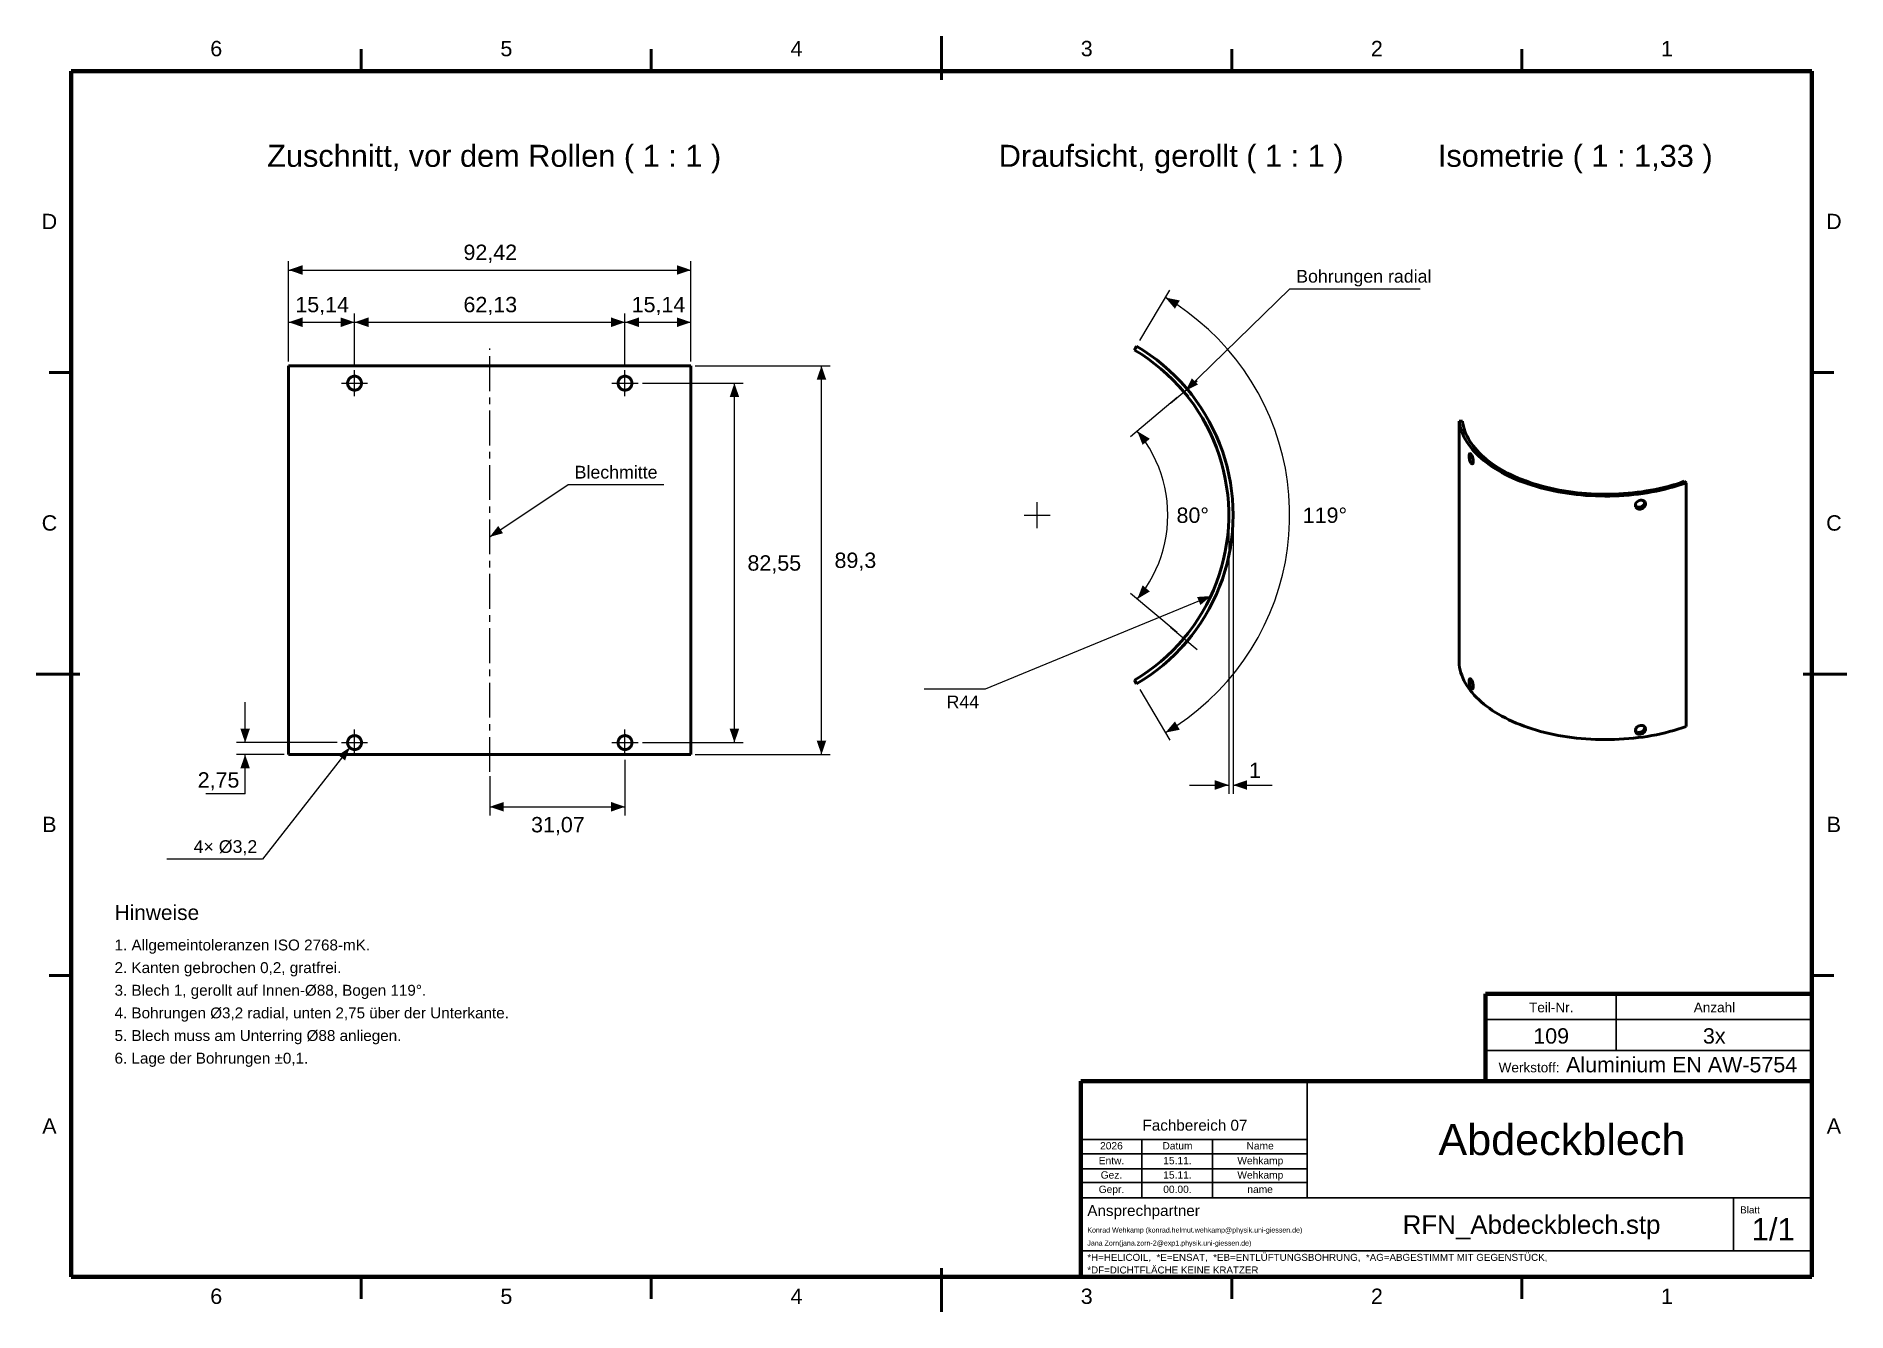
# Model space of a CAD drawing. Header units: millimetres. Extents: x 2 to 418, y 2 to 295.
import ezdxf

# ---------------------------------------------------------------- set-up
doc = ezdxf.new("R2010")
doc.units = ezdxf.units.MM
doc.linetypes.add('MITTELLINIE', pattern=[12.5, 8, -1.5, 1.5, -1.5])
for name, color, linetype in [('DUENN', 7, 'Continuous'), ('FLAECHE', 7, 'Continuous'), ('KONTUR', 7, 'Continuous'), ('LINIEN', 7, 'Continuous'), ('MITTELLINIE', 7, 'MITTELLINIE'), ('TEXT', 7, 'Continuous')]:
    doc.layers.add(name, color=color, linetype=linetype)
doc.styles.add('RFN', font='arial.ttf')

msp = doc.modelspace()

# ---------------------------------------------------------------- texts
at = {"layer": 'TEXT', "style": 'RFN'}
for s, height, p in [('6', 3.53, (41.99, 290.4)), ('5', 3.53, (108.66, 290.4)), ('4', 3.53, (175.32, 290.4)), ('3', 3.53, (241.99, 290.4)), ('2', 3.53, (308.66, 290.4)), ('1', 3.53, (375.32, 290.4)), ('Zuschnitt, vor dem Rollen ( 1 : 1 )', 5.0516, (55.06, 265)), ('Draufsicht, gerollt ( 1 : 1 )', 5.0516, (223.16, 265)), ('Isometrie ( 1 : 1,33 )', 5.0516, (324.04, 265)), ('D', 3.53, (3.26, 250.68)), ('D', 3.53, (413.26, 250.68)), ('92,42', 3.526, (100.17, 243.6)), ('Bohrungen radial', 2.92, (291.5, 238.4)), ('15,14', 3.526, (61.53, 231.6)), ('62,13', 3.526, (100.17, 231.6)), ('15,14', 3.526, (138.81, 231.6)), ('Blechmitte', 2.92, (125.71, 193.4)), ('C', 3.53, (3.26, 181.43)), ('80°', 3.526, (264, 183.21)), ('119°', 3.526, (293, 183.21)), ('C', 3.53, (413.26, 181.43)), ('82,55', 3.526, (165.42, 172.24)), ('89,3', 3.526, (185.42, 172.86)), ('R44', 2.92, (211.16, 140.64)), ('2,75', 3.526, (39.1, 122.4)), ('1', 3.53, (280.66, 124.6)), ('B', 3.53, (3.39, 112.18)), ('31,07', 3.526, (115.7, 112.13)), ('B', 3.53, (413.39, 112.18)), ('4× Ø3,2', 2.92, (38.16, 107.4)), ('Hinweise', 3.431, (20, 92)), ('1. Allgemeintoleranzen ISO 2768-mK.', 2.5039, (20, 85)), ('2. Kanten gebrochen 0,2, gratfrei.', 2.5039, (20, 79.8)), ('3. Blech 1, gerollt auf Innen-Ø88, Bogen 119°.', 2.5039, (20, 74.6)), ('4. Bohrungen Ø3,2 radial, unten 2,75 über der Unterkante.', 2.5039, (20, 69.4)), ('Teil-Nr.', 2.227, (345, 70.8)), ('Anzahl', 2.227, (382.84, 70.8)), ('5. Blech muss am Unterring Ø88 anliegen.', 2.5039, (20, 64.2)), ('109', 3.526, (345.97, 63.6)), ('3x', 3.526, (384.95, 63.6)), ('6. Lage der Bohrungen ±0,1.', 2.5039, (20, 59)), ('Werkstoff:', 2.227, (338, 57)), ('Aluminium EN AW-5754', 3.5259, (353.5, 57)), ('A', 3.53, (3.39, 42.92)), ('Fachbereich 07', 2.5039, (256.18, 43.6)), ('A', 3.53, (413.39, 42.92)), ('Abdeckblech', 7.0956, (324.17, 38)), ('Entw.', 1.679, (246.12, 35.89)), ('2026', 1.679, (246.44, 39.29)), ('Datum', 1.679, (260.76, 39.29)), ('15.11.', 1.679, (260.95, 35.89)), ('Wehkamp', 1.679, (277.97, 35.89)), ('Name', 1.679, (280.08, 39.29)), ('Gez.', 1.679, (246.57, 32.59)), ('15.11.', 1.679, (260.95, 32.59)), ('Wehkamp', 1.679, (277.97, 32.59)), ('Gepr.', 1.679, (246.12, 29.29)), ('00.00.', 1.679, (260.95, 29.29)), ('name', 1.679, (280.27, 29.29)), ('Ansprechpartner', 2.5039, (243.5, 24)), ('Blatt', 1.621, (393.5, 24.6)), ('Konrad Wehkamp (konrad.helmut.wehkamp@physik.uni-giessen.de)', 1.1607, (243.5, 20.2)), ('RFN_Abdeckblech.stp', 4.2632, (315.95, 19.9)), ('1/1', 5.11, (396.13, 18.4)), ('Jana Zorn(jana.zorn-2@exp1.physik.uni-giessen.de)', 1.1607, (243.5, 17.2)), ('*H=HELICOIL,  *E=ENSAT,  *EB=ENTLÜFTUNGSBOHRUNG,  *AG=ABGESTIMMT MIT GEGENSTÜCK,', 1.606, (243.5, 13.7)), ('*DF=DICHTFLÄCHE KEINE KRATZER', 1.606, (243.5, 10.8)), ('6', 3.53, (41.99, 3.8)), ('5', 3.53, (108.66, 3.8)), ('4', 3.53, (175.32, 3.8)), ('3', 3.53, (241.99, 3.8)), ('2', 3.53, (308.66, 3.8)), ('1', 3.53, (375.32, 3.8))]:
    msp.add_text(s, height=height, dxfattribs=at).set_placement(p)

# ---------------------------------------------------------------- hatches: boundary and pattern name
at = {"layer": 'FLAECHE'}
for points in [[(60, 241.3), (63.2, 240.2), (63.2, 242.4), (60, 241.3)], [(152.42, 241.3), (149.22, 242.4), (149.22, 240.2), (152.42, 241.3)], [(261.44, 234.97), (263.64, 232.4), (264.75, 234.3), (261.44, 234.97)], [(60, 229.3), (63.2, 228.2), (63.2, 230.4), (60, 229.3)], [(75.15, 229.3), (71.95, 230.4), (71.95, 228.2), (75.15, 229.3)], [(75.15, 229.3), (78.35, 228.2), (78.35, 230.4), (75.15, 229.3)], [(137.28, 229.3), (134.08, 230.4), (134.08, 228.2), (137.28, 229.3)], [(137.28, 229.3), (140.48, 228.2), (140.48, 230.4), (137.28, 229.3)], [(152.42, 229.3), (149.22, 230.4), (149.22, 228.2), (152.42, 229.3)], [(182.42, 219.3), (181.32, 216.1), (183.52, 216.1), (182.42, 219.3)], [(266.09, 213.6), (268.93, 214.99), (267.53, 216.42), (266.09, 213.6)], [(162.42, 215.3), (161.32, 212.1), (163.52, 212.1), (162.42, 215.3)], [(254.98, 204.28), (256.2, 201.13), (257.88, 202.54), (254.98, 204.28)], [(106.21, 180), (109.26, 180.83), (108.15, 182.5), (106.21, 180)], [(254.98, 165.72), (257.88, 167.46), (256.2, 168.87), (254.98, 165.72)], [(271.88, 166.4), (268.72, 166.19), (269.49, 164.34), (271.88, 166.4)], [(261.44, 135.03), (264.75, 135.7), (263.64, 137.6), (261.44, 135.03)], [(50, 132.75), (51.1, 135.95), (48.9, 135.95), (50, 132.75)], [(162.42, 132.75), (163.52, 135.95), (161.32, 135.95), (162.42, 132.75)], [(182.42, 130), (183.52, 133.2), (181.32, 133.2), (182.42, 130)], [(50, 130), (48.9, 126.8), (51.1, 126.8), (50, 130)], [(74.03, 131.63), (71.39, 129.88), (72.97, 128.65), (74.03, 131.63)], [(276, 123), (272.8, 124.1), (272.8, 121.9), (276, 123)], [(277, 123), (280.2, 121.9), (280.2, 124.1), (277, 123)], [(106.21, 118), (109.41, 116.9), (109.41, 119.1), (106.21, 118)], [(137.28, 118), (134.08, 119.1), (134.08, 116.9), (137.28, 118)]]:
    msp.add_hatch(color=7, dxfattribs=at).paths.add_polyline_path(points)

# ---------------------------------------------------------------- linework, layer by layer
at = {"layer": 'DUENN', "lineweight": 20}
for p, q in [((60, 220.3), (60, 243.3)), ((60, 241.3), (152.42, 241.3)), ((152.42, 220.3), (152.42, 243.3)), ((255.6, 225.07), (262.45, 236.7)), ((266.09, 213.6), (290, 237)), ((290, 237), (320, 237)), ((60, 220.3), (60, 231.3)), ((60, 229.3), (75.15, 229.3)), ((75.15, 219.3), (75.15, 231.3)), ((75.15, 219.3), (75.15, 231.3)), ((75.15, 229.3), (137.28, 229.3)), ((137.28, 219.3), (137.28, 231.3)), ((137.28, 219.3), (137.28, 231.3)), ((137.28, 229.3), (152.42, 229.3)), ((152.42, 220.3), (152.42, 231.3)), ((153.42, 219.3), (184.42, 219.3)), ((182.42, 130), (182.42, 219.3)), ((141.28, 215.3), (164.42, 215.3)), ((162.42, 132.75), (162.42, 215.3)), ((264.17, 212), (253.45, 203)), ((106.21, 180), (124.21, 192)), ((124.21, 192), (146.21, 192)), ((232, 182), (232, 188)), ((229, 185), (235, 185)), ((276, 184), (276, 121)), ((277, 184), (277, 121)), ((271.88, 166.4), (220, 145)), ((264.17, 158), (253.45, 167)), ((50, 132.75), (50, 142)), ((220, 145), (206, 145)), ((255.6, 144.93), (262.45, 133.3)), ((71.15, 132.75), (48, 132.75)), ((59, 130), (48, 130)), ((50, 121), (50, 130)), ((74.03, 131.63), (54, 106)), ((141.28, 132.75), (164.42, 132.75)), ((153.42, 130), (184.42, 130)), ((106.21, 125), (106.21, 116)), ((137.28, 128.75), (137.28, 116)), ((50, 121), (41, 121)), ((267, 123), (276, 123)), ((277, 123), (286, 123)), ((106.21, 118), (137.28, 118)), ((54, 106), (32, 106))]:
    msp.add_line(p, q, dxfattribs=at)
for points in [[(261.44, 135.03), (264.06, 136.66), (266.58, 138.44), (269.01, 140.35), (271.34, 142.38), (273.55, 144.53), (275.65, 146.8), (277.62, 149.18), (279.46, 151.66), (281.17, 154.23), (282.73, 156.89), (284.16, 159.63), (285.43, 162.45), (286.56, 165.32), (287.53, 168.25), (288.34, 171.23), (289, 174.25), (289.49, 177.3), (289.82, 180.37), (289.98, 183.46), (289.98, 186.54), (289.82, 189.63), (289.49, 192.7), (289, 195.75), (288.34, 198.77), (287.53, 201.75), (286.56, 204.68), (285.43, 207.55), (284.16, 210.37), (282.73, 213.11), (281.17, 215.77), (279.46, 218.34), (277.62, 220.82), (275.65, 223.2), (273.55, 225.47), (271.34, 227.62), (269.01, 229.66), (266.58, 231.56), (264.06, 233.34), (261.44, 234.97)], [(254.98, 165.72), (255.98, 166.98), (256.92, 168.29), (257.78, 169.65), (258.56, 171.06), (259.27, 172.5), (259.91, 173.99), (260.46, 175.5), (260.93, 177.04), (261.31, 178.61), (261.61, 180.19), (261.83, 181.78), (261.96, 183.39), (262, 185), (261.96, 186.61), (261.83, 188.22), (261.61, 189.81), (261.31, 191.39), (260.93, 192.96), (260.46, 194.5), (259.91, 196.01), (259.27, 197.5), (258.56, 198.94), (257.78, 200.35), (256.92, 201.71), (255.98, 203.02), (254.98, 204.28)]]:
    msp.add_lwpolyline(points, dxfattribs=at)
at = {"layer": 'KONTUR', "lineweight": 50}
for p, q in [((76.67, 287), (76.67, 292)), ((143.33, 287), (143.33, 292)), ((210, 285), (210, 295)), ((276.67, 287), (276.67, 292)), ((343.33, 287), (343.33, 292)), ((254.33, 222.91), (254.84, 223.77)), ((10, 217.75), (5, 217.75)), ((152.42, 219.3), (60, 219.3)), ((60, 219.3), (60, 130)), ((152.42, 130), (152.42, 219.3)), ((410, 217.75), (415, 217.75)), ((265.71, 213.28), (264.74, 214.4)), ((328.92, 206.55), (329.67, 206.58)), ((328.92, 150.59), (328.92, 206.55)), ((380.67, 192.76), (381.08, 192.41)), ((381.08, 192.41), (381.08, 136.45)), ((371.58, 187.97), (371.57, 188.09)), ((265.71, 156.72), (266.64, 157.87)), ((2, 148.5), (12, 148.5)), ((254.84, 146.23), (254.33, 147.09)), ((408, 148.5), (418, 148.5)), ((371.58, 136.24), (371.57, 136.36)), ((60, 130), (152.42, 130)), ((10, 79.25), (5, 79.25)), ((410, 79.25), (415, 79.25)), ((76.67, 5), (76.67, 10)), ((143.33, 5), (143.33, 10)), ((210, 2), (210, 12)), ((276.67, 5), (276.67, 10)), ((343.33, 5), (343.33, 10))]:
    msp.add_line(p, q, dxfattribs=at)
at = {"layer": 'KONTUR', "lineweight": 70}
for p, q in [((410, 287), (10, 287)), ((10, 287), (10, 10)), ((410, 10), (410, 287)), ((335, 55), (335, 75)), ((335, 75), (410, 75)), ((242, 55), (410, 55)), ((242, 10), (242, 55)), ((10, 10), (410, 10)), ((242, 10), (410, 10))]:
    msp.add_line(p, q, dxfattribs=at)
at = {"layer": 'KONTUR', "lineweight": 50}
for points in [[(254.33, 147.09), (255.92, 148.07), (257.46, 149.12), (258.96, 150.23), (260.41, 151.4), (261.81, 152.63), (263.15, 153.93), (264.44, 155.27), (265.67, 156.68), (266.84, 158.13), (267.95, 159.63), (268.99, 161.17), (269.97, 162.76), (270.88, 164.39), (271.71, 166.06), (272.48, 167.76), (273.18, 169.49), (273.8, 171.25), (274.34, 173.03), (274.81, 174.84), (275.2, 176.66), (275.52, 178.5), (275.75, 180.35), (275.91, 182.2), (275.99, 184.07), (275.99, 185.93), (275.91, 187.8), (275.75, 189.65), (275.52, 191.5), (275.2, 193.34), (274.81, 195.16), (274.34, 196.97), (273.8, 198.75), (273.18, 200.51), (272.48, 202.24), (271.71, 203.94), (270.88, 205.61), (269.97, 207.24), (268.99, 208.83), (267.95, 210.37), (266.84, 211.87), (265.67, 213.32), (264.44, 214.73), (263.15, 216.07), (261.81, 217.37), (260.41, 218.6), (258.96, 219.77), (257.46, 220.88), (255.92, 221.93), (254.33, 222.91)], [(254.84, 146.23), (256.43, 147.21), (257.98, 148.26), (259.48, 149.37), (260.94, 150.54), (262.34, 151.77), (263.7, 153.06), (265, 154.4), (266.24, 155.8), (267.42, 157.25), (268.54, 158.74), (269.6, 160.28), (270.6, 161.86), (271.52, 163.49), (272.38, 165.15), (273.17, 166.84), (273.89, 168.57), (274.54, 170.32), (275.11, 172.1), (275.61, 173.9), (276.03, 175.72), (276.38, 177.56), (276.65, 179.41), (276.84, 181.27), (276.96, 183.13), (277, 185), (276.96, 186.87), (276.84, 188.73), (276.65, 190.59), (276.38, 192.44), (276.03, 194.28), (275.61, 196.1), (275.11, 197.9), (274.54, 199.68), (273.89, 201.43), (273.17, 203.16), (272.38, 204.85), (271.52, 206.51), (270.6, 208.14), (269.6, 209.72), (268.54, 211.26), (267.42, 212.75), (266.24, 214.2), (265, 215.6), (263.7, 216.94), (262.34, 218.23), (260.94, 219.46), (259.48, 220.63), (257.98, 221.74), (256.43, 222.79), (254.84, 223.77)], [(76.75, 215.3), (76.74, 215.38), (76.74, 215.47), (76.73, 215.55), (76.71, 215.63), (76.69, 215.71), (76.67, 215.79), (76.64, 215.87), (76.61, 215.95), (76.57, 216.03), (76.53, 216.1), (76.49, 216.17), (76.44, 216.24), (76.39, 216.31), (76.33, 216.37), (76.28, 216.43), (76.22, 216.49), (76.15, 216.54), (76.09, 216.59), (76.02, 216.64), (75.95, 216.69), (75.87, 216.73), (75.8, 216.76), (75.72, 216.79), (75.64, 216.82), (75.56, 216.85), (75.48, 216.87), (75.4, 216.88), (75.31, 216.89), (75.23, 216.9), (75.15, 216.9), (75.06, 216.9), (74.98, 216.89), (74.89, 216.88), (74.81, 216.87), (74.73, 216.85), (74.65, 216.82), (74.57, 216.79), (74.49, 216.76), (74.42, 216.73), (74.35, 216.69), (74.27, 216.64), (74.2, 216.59), (74.14, 216.54), (74.07, 216.49), (74.01, 216.43), (73.96, 216.37), (73.9, 216.31), (73.85, 216.24), (73.8, 216.17), (73.76, 216.1), (73.72, 216.03), (73.68, 215.95), (73.65, 215.87), (73.62, 215.79), (73.6, 215.71), (73.58, 215.63), (73.56, 215.55), (73.55, 215.47), (73.55, 215.38), (73.55, 215.3), (73.55, 215.22), (73.55, 215.13), (73.56, 215.05), (73.58, 214.97), (73.6, 214.89), (73.62, 214.81), (73.65, 214.73), (73.68, 214.65), (73.72, 214.57), (73.76, 214.5), (73.8, 214.43), (73.85, 214.36), (73.9, 214.29), (73.96, 214.23), (74.01, 214.17), (74.07, 214.11), (74.14, 214.06), (74.2, 214.01), (74.27, 213.96), (74.35, 213.91), (74.42, 213.87), (74.49, 213.84), (74.57, 213.81), (74.65, 213.78), (74.73, 213.75), (74.81, 213.74), (74.89, 213.72), (74.98, 213.71), (75.06, 213.7), (75.15, 213.7), (75.23, 213.7), (75.31, 213.71), (75.4, 213.72), (75.48, 213.74), (75.56, 213.75), (75.64, 213.78), (75.72, 213.81), (75.8, 213.84), (75.87, 213.87), (75.95, 213.91), (76.02, 213.96), (76.09, 214.01), (76.15, 214.06), (76.22, 214.11), (76.28, 214.17), (76.33, 214.23), (76.39, 214.29), (76.44, 214.36), (76.49, 214.43), (76.53, 214.5), (76.57, 214.57), (76.61, 214.65), (76.64, 214.73), (76.67, 214.81), (76.69, 214.89), (76.71, 214.97), (76.73, 215.05), (76.74, 215.13), (76.74, 215.22), (76.75, 215.3)], [(138.88, 215.3), (138.88, 215.38), (138.87, 215.47), (138.86, 215.55), (138.84, 215.63), (138.82, 215.71), (138.8, 215.79), (138.77, 215.87), (138.74, 215.95), (138.7, 216.03), (138.66, 216.1), (138.62, 216.17), (138.57, 216.24), (138.52, 216.31), (138.47, 216.37), (138.41, 216.43), (138.35, 216.49), (138.29, 216.54), (138.22, 216.59), (138.15, 216.64), (138.08, 216.69), (138.01, 216.73), (137.93, 216.76), (137.85, 216.79), (137.77, 216.82), (137.69, 216.85), (137.61, 216.87), (137.53, 216.88), (137.45, 216.89), (137.36, 216.9), (137.28, 216.9), (137.2, 216.9), (137.11, 216.89), (137.03, 216.88), (136.95, 216.87), (136.86, 216.85), (136.78, 216.82), (136.71, 216.79), (136.63, 216.76), (136.55, 216.73), (136.48, 216.69), (136.41, 216.64), (136.34, 216.59), (136.27, 216.54), (136.21, 216.49), (136.15, 216.43), (136.09, 216.37), (136.04, 216.31), (135.98, 216.24), (135.94, 216.17), (135.89, 216.1), (135.85, 216.03), (135.82, 215.95), (135.79, 215.87), (135.76, 215.79), (135.73, 215.71), (135.71, 215.63), (135.7, 215.55), (135.69, 215.47), (135.68, 215.38), (135.68, 215.3), (135.68, 215.22), (135.69, 215.13), (135.7, 215.05), (135.71, 214.97), (135.73, 214.89), (135.76, 214.81), (135.79, 214.73), (135.82, 214.65), (135.85, 214.57), (135.89, 214.5), (135.94, 214.43), (135.98, 214.36), (136.04, 214.29), (136.09, 214.23), (136.15, 214.17), (136.21, 214.11), (136.27, 214.06), (136.34, 214.01), (136.41, 213.96), (136.48, 213.91), (136.55, 213.87), (136.63, 213.84), (136.71, 213.81), (136.78, 213.78), (136.86, 213.75), (136.95, 213.74), (137.03, 213.72), (137.11, 213.71), (137.2, 213.7), (137.28, 213.7), (137.36, 213.7), (137.45, 213.71), (137.53, 213.72), (137.61, 213.74), (137.69, 213.75), (137.77, 213.78), (137.85, 213.81), (137.93, 213.84), (138.01, 213.87), (138.08, 213.91), (138.15, 213.96), (138.22, 214.01), (138.29, 214.06), (138.35, 214.11), (138.41, 214.17), (138.47, 214.23), (138.52, 214.29), (138.57, 214.36), (138.62, 214.43), (138.66, 214.5), (138.7, 214.57), (138.74, 214.65), (138.77, 214.73), (138.8, 214.81), (138.82, 214.89), (138.84, 214.97), (138.86, 215.05), (138.87, 215.13), (138.88, 215.22), (138.88, 215.3)], [(264.74, 214.4), (265.71, 213.28), (266.64, 212.13)], [(266.47, 213.93), (265.73, 214.78), (265.5, 215.04), (265.44, 215.11), (265.42, 215.13)], [(267.48, 212.68), (267.46, 212.71), (267.4, 212.78), (267.19, 213.05), (266.47, 213.93)], [(328.92, 206.55), (329.02, 205.95), (329.15, 205.35), (329.32, 204.76), (329.53, 204.17), (329.77, 203.58), (330.04, 203), (330.35, 202.42), (330.69, 201.85), (331.07, 201.28), (331.47, 200.73), (331.92, 200.17), (332.39, 199.63), (332.89, 199.1), (333.43, 198.57), (334, 198.06), (334.6, 197.55), (335.22, 197.06), (335.88, 196.58), (336.56, 196.11), (337.27, 195.65), (338.01, 195.21), (338.78, 194.77), (339.56, 194.36), (340.38, 193.95), (341.21, 193.57), (342.07, 193.19), (342.95, 192.83), (343.85, 192.49), (344.78, 192.17), (345.72, 191.86), (346.67, 191.57), (347.65, 191.29), (348.64, 191.03), (349.64, 190.79), (350.66, 190.57), (351.69, 190.37), (352.73, 190.18), (353.79, 190.02), (354.85, 189.87), (355.92, 189.74), (356.99, 189.63), (358.08, 189.54), (359.16, 189.47), (360.26, 189.42), (361.35, 189.39), (362.44, 189.38), (363.54, 189.38), (364.63, 189.41), (365.73, 189.46), (366.81, 189.52), (367.9, 189.61), (368.98, 189.71), (370.05, 189.84), (371.11, 189.98), (372.17, 190.14), (373.21, 190.32), (374.25, 190.52), (375.27, 190.74), (376.28, 190.97), (377.27, 191.23), (378.25, 191.5), (379.21, 191.78), (380.15, 192.09), (381.08, 192.41)], [(329.67, 206.58), (329.77, 205.99), (329.9, 205.41), (330.06, 204.83), (330.26, 204.25), (330.5, 203.68), (330.76, 203.11), (331.06, 202.54), (331.4, 201.98), (331.77, 201.43), (332.16, 200.89), (332.6, 200.35), (333.06, 199.82), (333.55, 199.29), (334.08, 198.78), (334.63, 198.28), (335.22, 197.78), (335.83, 197.3), (336.47, 196.83), (337.14, 196.37), (337.84, 195.92), (338.56, 195.49), (339.3, 195.07), (340.08, 194.66), (340.87, 194.26), (341.69, 193.88), (342.53, 193.52), (343.39, 193.17), (344.27, 192.84), (345.17, 192.52), (346.09, 192.22), (347.03, 191.93), (347.98, 191.66), (348.95, 191.41), (349.93, 191.17), (350.92, 190.96), (351.93, 190.76), (352.95, 190.58), (353.98, 190.42), (355.02, 190.27), (356.07, 190.15), (357.12, 190.04), (358.18, 189.95), (359.24, 189.88), (360.31, 189.83), (361.38, 189.8), (362.45, 189.79), (363.52, 189.8), (364.59, 189.82), (365.66, 189.87), (366.72, 189.93), (367.78, 190.02), (368.83, 190.12), (369.88, 190.24), (370.92, 190.38), (371.95, 190.54), (372.98, 190.71), (373.99, 190.91), (374.99, 191.12), (375.97, 191.35), (376.94, 191.6), (377.9, 191.86), (378.84, 192.14), (379.76, 192.44), (380.67, 192.76)], [(331.68, 196.95), (331.59, 197.08), (331.5, 197.25), (331.42, 197.46), (331.35, 197.67), (331.3, 197.89), (331.26, 198.13), (331.23, 198.35), (331.22, 198.56), (331.23, 198.74), (331.26, 198.89), (331.3, 199.01), (331.35, 199.09), (331.41, 199.12)], [(331.41, 199.12), (331.47, 199.12), (331.54, 199.09), (331.61, 199.03), (331.68, 198.95)], [(331.68, 198.95), (331.84, 198.72), (331.98, 198.4), (332.09, 198.05), (332.16, 197.68), (332.19, 197.35), (332.16, 197.07), (332.13, 196.95), (332.09, 196.87), (332.03, 196.81), (331.97, 196.78)], [(331.97, 196.78), (331.91, 196.78), (331.83, 196.81), (331.76, 196.87), (331.68, 196.95)], [(331.91, 198.56), (331.95, 198.27), (332, 197.97), (332.08, 197.69), (332.19, 197.43)], [(369.49, 186.92), (369.45, 187.04), (369.43, 187.15), (369.42, 187.27), (369.43, 187.39), (369.46, 187.51), (369.5, 187.63), (369.57, 187.75), (369.64, 187.86), (369.82, 188.06), (370.06, 188.22), (370.32, 188.34), (370.6, 188.4)], [(370.42, 186.8), (370.64, 186.85), (370.86, 186.94), (371.07, 187.06), (371.24, 187.21), (371.38, 187.38), (371.49, 187.57), (371.56, 187.77), (371.58, 187.97)], [(370.6, 188.4), (370.77, 188.42), (370.94, 188.41), (371.11, 188.37), (371.27, 188.31), (371.4, 188.24), (371.52, 188.14), (371.61, 188.03), (371.69, 187.9)], [(371.69, 187.9), (371.74, 187.74), (371.76, 187.57), (371.73, 187.37), (371.67, 187.17), (371.56, 186.98), (371.42, 186.81), (371.24, 186.66), (371.04, 186.54), (370.82, 186.45), (370.6, 186.4)], [(369.43, 187.14), (369.52, 187.05), (369.62, 186.97), (369.73, 186.9), (369.85, 186.85), (369.99, 186.81), (370.13, 186.79), (370.27, 186.79), (370.42, 186.8)], [(370.6, 186.4), (370.42, 186.39), (370.25, 186.4), (370.08, 186.44), (369.92, 186.5), (369.79, 186.58), (369.67, 186.67), (369.57, 186.79), (369.49, 186.92)], [(266.64, 157.87), (265.71, 156.72), (264.74, 155.6)], [(265.42, 154.87), (265.44, 154.89), (265.5, 154.96), (265.73, 155.22), (266.47, 156.07)], [(266.47, 156.07), (267.19, 156.95), (267.4, 157.22), (267.46, 157.29), (267.48, 157.32)], [(328.92, 150.59), (329.02, 149.99), (329.15, 149.4), (329.32, 148.8), (329.53, 148.21), (329.77, 147.62), (330.04, 147.04), (330.35, 146.46), (330.69, 145.89), (331.07, 145.33), (331.47, 144.77), (331.92, 144.22), (332.39, 143.67), (332.89, 143.14), (333.43, 142.62), (334, 142.1), (334.6, 141.6), (335.22, 141.1), (335.88, 140.62), (336.56, 140.15), (337.27, 139.69), (338.01, 139.25), (338.78, 138.82), (339.56, 138.4), (340.38, 138), (341.21, 137.61), (342.07, 137.23), (342.95, 136.88), (343.85, 136.53), (344.78, 136.21), (345.72, 135.9), (346.67, 135.61), (347.65, 135.33), (348.64, 135.08), (349.64, 134.84), (350.66, 134.61), (351.69, 134.41), (352.73, 134.23), (353.79, 134.06), (354.85, 133.91), (355.92, 133.78), (356.99, 133.67), (358.08, 133.58), (359.16, 133.51), (360.26, 133.46), (361.35, 133.43), (362.44, 133.42), (363.54, 133.43), (364.63, 133.45), (365.73, 133.5), (366.81, 133.57), (367.9, 133.65), (368.98, 133.76), (370.05, 133.88), (371.11, 134.02), (372.17, 134.18), (373.21, 134.36), (374.25, 134.56), (375.27, 134.78), (376.28, 135.01), (377.27, 135.27), (378.25, 135.54), (379.21, 135.83), (380.15, 136.13), (381.08, 136.45)], [(331.68, 145.22), (331.59, 145.35), (331.5, 145.53), (331.42, 145.73), (331.35, 145.94), (331.3, 146.17), (331.26, 146.4), (331.23, 146.62), (331.22, 146.83), (331.23, 147.01), (331.26, 147.17), (331.3, 147.28), (331.35, 147.36), (331.41, 147.39)], [(331.41, 147.39), (331.47, 147.39), (331.54, 147.36), (331.61, 147.3), (331.68, 147.22)], [(331.68, 147.22), (331.84, 146.99), (331.98, 146.67), (332.09, 146.32), (332.16, 145.95), (332.19, 145.62), (332.16, 145.34), (332.13, 145.23), (332.09, 145.14), (332.03, 145.09), (331.97, 145.06)], [(331.91, 146.83), (331.95, 146.54), (332, 146.24), (332.08, 145.96), (332.19, 145.7)], [(331.97, 145.06), (331.91, 145.05), (331.83, 145.08), (331.76, 145.14), (331.68, 145.22)], [(76.75, 132.75), (76.74, 132.83), (76.74, 132.92), (76.73, 133), (76.71, 133.08), (76.69, 133.16), (76.67, 133.24), (76.64, 133.32), (76.61, 133.4), (76.57, 133.48), (76.53, 133.55), (76.49, 133.62), (76.44, 133.69), (76.39, 133.76), (76.33, 133.82), (76.28, 133.88), (76.22, 133.94), (76.15, 133.99), (76.09, 134.04), (76.02, 134.09), (75.95, 134.14), (75.87, 134.18), (75.8, 134.21), (75.72, 134.24), (75.64, 134.27), (75.56, 134.3), (75.48, 134.32), (75.4, 134.33), (75.31, 134.34), (75.23, 134.35), (75.15, 134.35), (75.06, 134.35), (74.98, 134.34), (74.89, 134.33), (74.81, 134.32), (74.73, 134.3), (74.65, 134.27), (74.57, 134.24), (74.49, 134.21), (74.42, 134.18), (74.35, 134.14), (74.27, 134.09), (74.2, 134.04), (74.14, 133.99), (74.07, 133.94), (74.01, 133.88), (73.96, 133.82), (73.9, 133.76), (73.85, 133.69), (73.8, 133.62), (73.76, 133.55), (73.72, 133.48), (73.68, 133.4), (73.65, 133.32), (73.62, 133.24), (73.6, 133.16), (73.58, 133.08), (73.56, 133), (73.55, 132.92), (73.55, 132.83), (73.55, 132.75), (73.55, 132.67), (73.55, 132.58), (73.56, 132.5), (73.58, 132.42), (73.6, 132.34), (73.62, 132.26), (73.65, 132.18), (73.68, 132.1), (73.72, 132.02), (73.76, 131.95), (73.8, 131.88), (73.85, 131.81), (73.9, 131.74), (73.96, 131.68), (74.01, 131.62), (74.07, 131.56), (74.14, 131.51), (74.2, 131.46), (74.27, 131.41), (74.35, 131.36), (74.42, 131.32), (74.49, 131.29), (74.57, 131.26), (74.65, 131.23), (74.73, 131.2), (74.81, 131.19), (74.89, 131.17), (74.98, 131.16), (75.06, 131.15), (75.15, 131.15), (75.23, 131.15), (75.31, 131.16), (75.4, 131.17), (75.48, 131.19), (75.56, 131.2), (75.64, 131.23), (75.72, 131.26), (75.8, 131.29), (75.87, 131.32), (75.95, 131.36), (76.02, 131.41), (76.09, 131.46), (76.15, 131.51), (76.22, 131.56), (76.28, 131.62), (76.33, 131.68), (76.39, 131.74), (76.44, 131.81), (76.49, 131.88), (76.53, 131.95), (76.57, 132.02), (76.61, 132.1), (76.64, 132.18), (76.67, 132.26), (76.69, 132.34), (76.71, 132.42), (76.73, 132.5), (76.74, 132.58), (76.74, 132.67), (76.75, 132.75)], [(138.88, 132.75), (138.88, 132.83), (138.87, 132.92), (138.86, 133), (138.84, 133.08), (138.82, 133.16), (138.8, 133.24), (138.77, 133.32), (138.74, 133.4), (138.7, 133.48), (138.66, 133.55), (138.62, 133.62), (138.57, 133.69), (138.52, 133.76), (138.47, 133.82), (138.41, 133.88), (138.35, 133.94), (138.29, 133.99), (138.22, 134.04), (138.15, 134.09), (138.08, 134.14), (138.01, 134.18), (137.93, 134.21), (137.85, 134.24), (137.77, 134.27), (137.69, 134.3), (137.61, 134.32), (137.53, 134.33), (137.45, 134.34), (137.36, 134.35), (137.28, 134.35), (137.2, 134.35), (137.11, 134.34), (137.03, 134.33), (136.95, 134.32), (136.86, 134.3), (136.78, 134.27), (136.71, 134.24), (136.63, 134.21), (136.55, 134.18), (136.48, 134.14), (136.41, 134.09), (136.34, 134.04), (136.27, 133.99), (136.21, 133.94), (136.15, 133.88), (136.09, 133.82), (136.04, 133.76), (135.98, 133.69), (135.94, 133.62), (135.89, 133.55), (135.85, 133.48), (135.82, 133.4), (135.79, 133.32), (135.76, 133.24), (135.73, 133.16), (135.71, 133.08), (135.7, 133), (135.69, 132.92), (135.68, 132.83), (135.68, 132.75), (135.68, 132.67), (135.69, 132.58), (135.7, 132.5), (135.71, 132.42), (135.73, 132.34), (135.76, 132.26), (135.79, 132.18), (135.82, 132.1), (135.85, 132.02), (135.89, 131.95), (135.94, 131.88), (135.98, 131.81), (136.04, 131.74), (136.09, 131.68), (136.15, 131.62), (136.21, 131.56), (136.27, 131.51), (136.34, 131.46), (136.41, 131.41), (136.48, 131.36), (136.55, 131.32), (136.63, 131.29), (136.71, 131.26), (136.78, 131.23), (136.86, 131.2), (136.95, 131.19), (137.03, 131.17), (137.11, 131.16), (137.2, 131.15), (137.28, 131.15), (137.36, 131.15), (137.45, 131.16), (137.53, 131.17), (137.61, 131.19), (137.69, 131.2), (137.77, 131.23), (137.85, 131.26), (137.93, 131.29), (138.01, 131.32), (138.08, 131.36), (138.15, 131.41), (138.22, 131.46), (138.29, 131.51), (138.35, 131.56), (138.41, 131.62), (138.47, 131.68), (138.52, 131.74), (138.57, 131.81), (138.62, 131.88), (138.66, 131.95), (138.7, 132.02), (138.74, 132.1), (138.77, 132.18), (138.8, 132.26), (138.82, 132.34), (138.84, 132.42), (138.86, 132.5), (138.87, 132.58), (138.88, 132.67), (138.88, 132.75)], [(369.49, 135.2), (369.45, 135.31), (369.43, 135.42), (369.42, 135.54), (369.43, 135.66), (369.46, 135.78), (369.5, 135.9), (369.57, 136.02), (369.64, 136.13), (369.82, 136.33), (370.06, 136.49), (370.32, 136.61), (370.6, 136.68)], [(369.43, 135.41), (369.52, 135.32), (369.62, 135.24), (369.73, 135.17), (369.85, 135.12), (369.99, 135.08), (370.13, 135.06), (370.27, 135.06), (370.42, 135.07)], [(370.6, 134.67), (370.42, 134.66), (370.25, 134.67), (370.08, 134.71), (369.92, 134.77), (369.79, 134.85), (369.67, 134.94), (369.57, 135.06), (369.49, 135.2)], [(370.42, 135.07), (370.64, 135.12), (370.86, 135.21), (371.07, 135.33), (371.24, 135.48), (371.38, 135.65), (371.49, 135.84), (371.56, 136.05), (371.58, 136.24)], [(370.6, 136.68), (370.77, 136.69), (370.94, 136.68), (371.11, 136.64), (371.27, 136.59), (371.4, 136.51), (371.52, 136.42), (371.61, 136.3), (371.69, 136.17)], [(371.69, 136.17), (371.74, 136.01), (371.76, 135.84), (371.73, 135.64), (371.67, 135.44), (371.56, 135.25), (371.42, 135.08), (371.24, 134.93), (371.04, 134.81), (370.82, 134.72), (370.6, 134.67)]]:
    msp.add_lwpolyline(points, dxfattribs=at)
at = {"layer": 'LINIEN', "lineweight": 25}
for p, q in [((365, 62), (365, 75)), ((335, 69.1), (410, 69.1)), ((335, 62), (410, 62)), ((294, 28.2), (294, 55)), ((242, 41.6), (294, 41.6)), ((242, 38.3), (294, 38.3)), ((256, 28.2), (256, 41.6)), ((272.3, 28.2), (272.3, 41.6)), ((242, 34.8), (294, 34.8)), ((242, 31.7), (294, 31.7)), ((242, 28.2), (410, 28.2)), ((392, 16), (392, 28.2)), ((242, 16), (410, 16))]:
    msp.add_line(p, q, dxfattribs=at)
at = {"layer": 'MITTELLINIE', "lineweight": 20}
for p, q in [((106.21, 126), (106.21, 223.3)), ((75.15, 212.3), (75.15, 218.3)), ((137.28, 212.3), (137.28, 218.3)), ((262.64, 210.71), (269.54, 216.5)), ((72.15, 215.3), (78.15, 215.3)), ((134.28, 215.3), (140.28, 215.3)), ((262.64, 159.29), (269.54, 153.5)), ((75.15, 129.75), (75.15, 135.75)), ((137.28, 129.75), (137.28, 135.75)), ((72.15, 132.75), (78.15, 132.75)), ((134.28, 132.75), (140.28, 132.75))]:
    msp.add_line(p, q, dxfattribs=at)

msp.set_redraw_order([(e.dxf.handle, doc.entitydb.next_handle()) for e in msp.query("TEXT MTEXT ATTDEF DIMENSION ARC_DIMENSION")])  # texts and dimensions are drawn at this point

doc.saveas('drawing.dxf')
